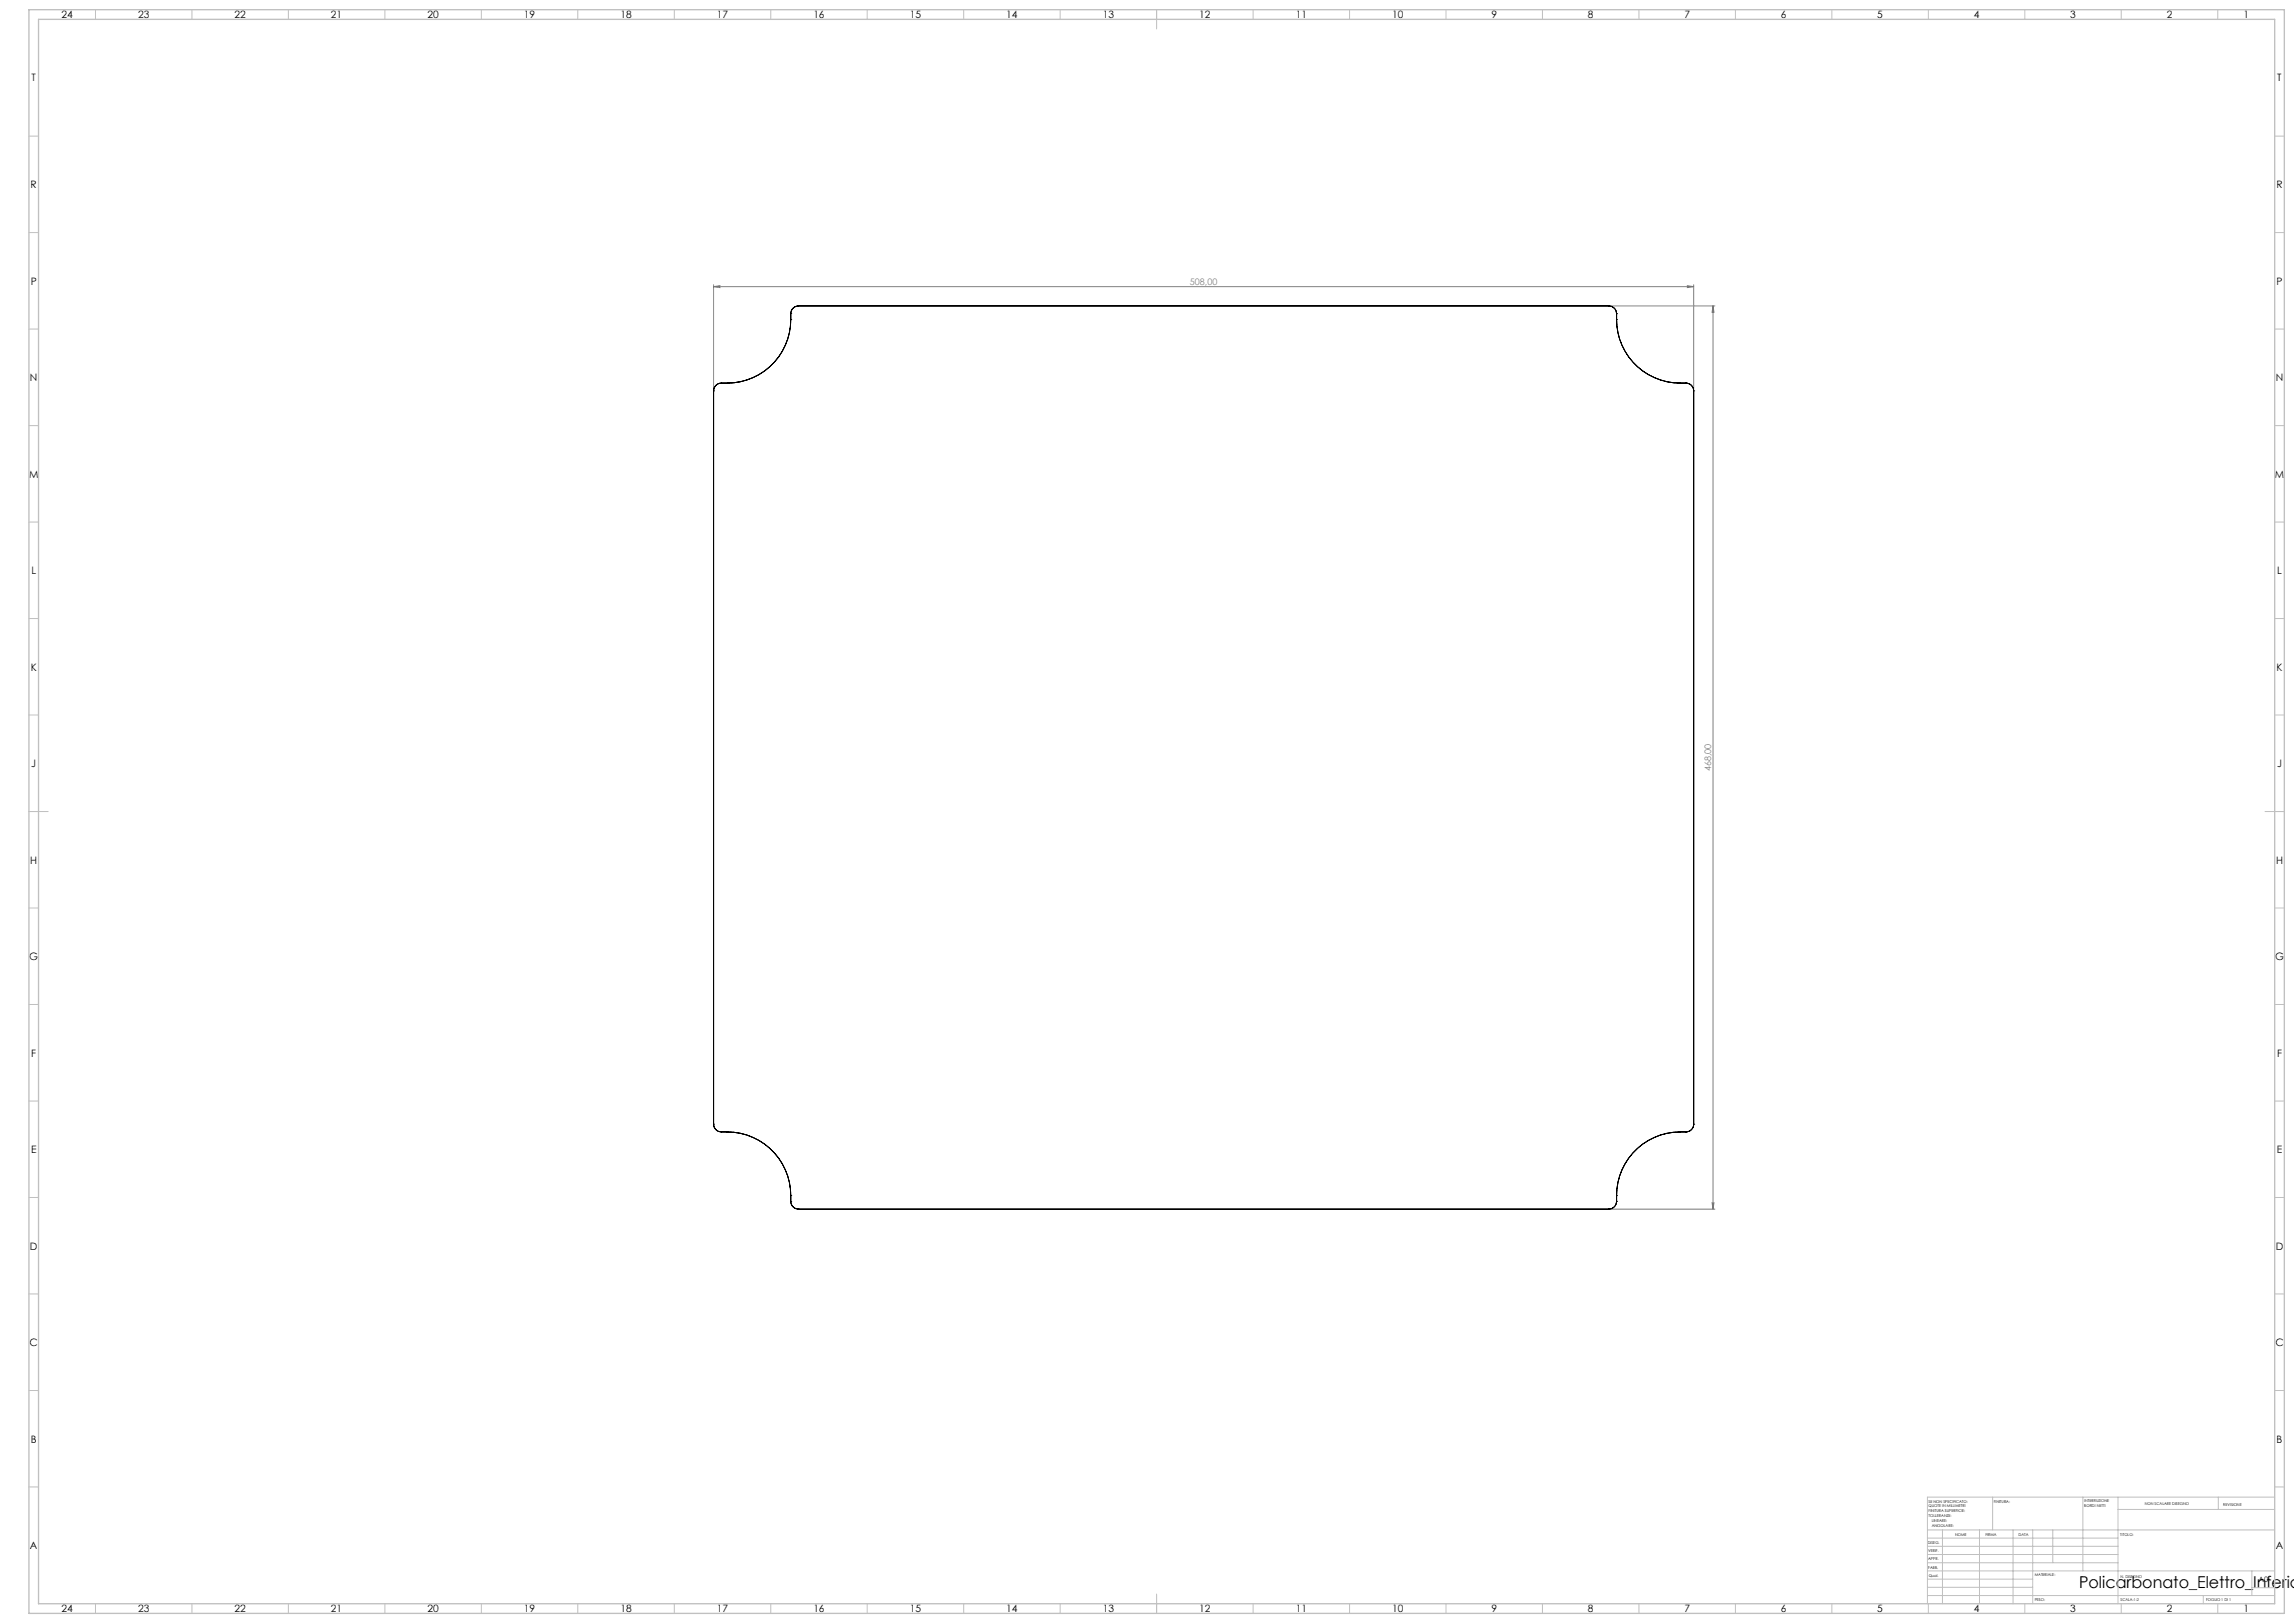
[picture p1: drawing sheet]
<svg xmlns="http://www.w3.org/2000/svg" width="1189mm" height="841mm" viewBox="0 0 1189 841" stroke-linecap="round" stroke-linejoin="round" font-family="sans-serif">
<defs><g id="words">
<text font-size="8.5" x="1078" y="823">Policarbonato_Elettro_Inferio</text>
<g font-size="5.3">
<text x="32" y="9">24</text>
<text x="72" y="9">23</text>
<text x="122" y="9">22</text>
<text x="172" y="9">21</text>
<text x="222" y="9">20</text>
<text x="272" y="9">19</text>
<text x="322" y="9">18</text>
<text x="372" y="9">17</text>
<text x="422" y="9">16</text>
<text x="472" y="9">15</text>
<text x="522" y="9">14</text>
<text x="572" y="9">13</text>
<text x="622" y="9">12</text>
<text x="672" y="9">11</text>
<text x="722" y="9">10</text>
<text x="773" y="9">9</text>
<text x="823" y="9">8</text>
<text x="873" y="9">7</text>
<text x="923" y="9">6</text>
<text x="973" y="9">5</text>
<text x="1023" y="9">4</text>
<text x="1073" y="9">3</text>
<text x="1123" y="9">2</text>
<text x="1163" y="9">1</text>
<text x="16" y="42">T</text>
<text x="1180" y="42">T</text>
<text x="16" y="97">R</text>
<text x="1180" y="97">R</text>
<text x="16" y="147">P</text>
<text x="1180" y="147">P</text>
<text x="16" y="198">N</text>
<text x="1180" y="198">N</text>
<text x="15" y="247">M</text>
<text x="1179" y="247">M</text>
<text x="16" y="297">L</text>
<text x="1180" y="297">L</text>
<text x="16" y="347">K</text>
<text x="1180" y="347">K</text>
<text x="16" y="397">J</text>
<text x="1180" y="397">J</text>
<text x="16" y="447">H</text>
<text x="1180" y="447">H</text>
<text x="15" y="497">G</text>
<text x="1179" y="497">G</text>
<text x="16" y="547">F</text>
<text x="1180" y="547">F</text>
<text x="16" y="597">E</text>
<text x="1180" y="597">E</text>
<text x="16" y="648">D</text>
<text x="1180" y="648">D</text>
<text x="15" y="697">C</text>
<text x="1179" y="697">C</text>
<text x="16" y="747">B</text>
<text x="1180" y="747">B</text>
<text x="16" y="803">A</text>
<text x="1180" y="803">A</text>
<text x="32" y="835">24</text>
<text x="72" y="835">23</text>
<text x="122" y="835">22</text>
<text x="172" y="835">21</text>
<text x="222" y="835">20</text>
<text x="272" y="835">19</text>
<text x="322" y="835">18</text>
<text x="372" y="835">17</text>
<text x="422" y="835">16</text>
<text x="472" y="835">15</text>
<text x="522" y="835">14</text>
<text x="572" y="835">13</text>
<text x="622" y="835">12</text>
<text x="672" y="835">11</text>
<text x="722" y="835">10</text>
<text x="773" y="835">9</text>
<text x="823" y="835">8</text>
<text x="873" y="835">7</text>
<text x="923" y="835">6</text>
<text x="973" y="835">5</text>
<text x="1023" y="835">4</text>
<text x="1073" y="835">3</text>
<text x="1123" y="835">2</text>
<text x="1163" y="835">1</text>
</g>
<g font-size="4.7" fill="#808080">
<text x="617" y="148">508,00</text>
<text x="887" y="400" transform="rotate(-90 887 400)">468,00</text>
</g>
<text font-size="3.9" x="1171" y="820">A0</text>
<g font-size="2">
<text x="1000" y="779">SE NON SPECIFICATO:</text>
<text x="1033" y="779">FINITURA:</text>
<text x="1080" y="778">INTERRUZIONE</text>
<text x="1112" y="780">NON SCALARE DISEGNO</text>
<text x="1000" y="781">QUOTE IN MILLIMETRI</text>
<text x="1000" y="784">FINITURA SUPERFICIE:</text>
<text x="1080" y="781">BORDI NETTI</text>
<text x="1152" y="780">REVISIONE</text>
<text x="1000" y="786">TOLLERANZE:</text>
<text x="1001" y="789">LINEARE:</text>
<text x="1001" y="791">ANGOLARE:</text>
<text x="1013" y="796">NOME</text>
<text x="1029" y="796">FIRMA</text>
<text x="1046" y="796">DATA</text>
<text x="1099" y="796">TITOLO:</text>
<text x="999" y="800">DISEG.</text>
<text x="999" y="808">APPR.</text>
<text x="999" y="804">VERIF.</text>
<text x="999" y="813">FABB.</text>
<text x="1000" y="817">Qual.</text>
<text x="1055" y="817">MATERIALE:</text>
<text x="1099" y="818">N. DISEGNO</text>
<text x="1055" y="830">PESO:</text>
<text x="1099" y="830">SCALA:1:2</text>
<text x="1143" y="830">FOGLIO 1 DI 1</text>
</g>
</g></defs>
<path d="M370 149l3-1v1zM370 148v54M370 149h508M835 159h54M875 148l3 1h-3zM878 148v54M888 159v3h-1zM888 159v468M835 627h54M887 623h1v4z" fill="none" stroke="#808080" stroke-width=".52"/>
<g fill="none" stroke="#c0c0c0" stroke-width=".52">
<path d="M49 5v5M99 5v5M149 5v5M199 5v5M249 5v5M299 5v5M349 5v5M399 5v5M449 5v5M499 5v5M549 5v5M599 5v10"/>
<path d="M649 5v5M699 5v5M749 5v5M799 5v5M849 5v5M899 5v5M949 5v5M999 5v5M1049 5v5M1099 5v5M1149 5v5M15 71h5"/>
<path d="M1179 71h5M15 121h5M1179 121h5M15 171h5M1179 171h5M15 221h5M1179 221h5M15 271h5M1179 271h5M15 321h5M1179 321h5M15 371h5"/>
<path d="M1179 371h5M15 421h10M1174 421h10M15 471h5M1179 471h5M15 521h5M1179 521h5M15 571h5M1179 571h5M15 621h5M1179 621h5M15 671h5"/>
<path d="M1179 671h5M15 721h5M1179 721h5M15 771h5M1033 776v17M1080 776v38M1098 776v55M1150 776v6M1179 771h5M1179 776h-180v55M999 793h180M999 797h99"/>
<path d="M1007 793v38M1026 793v38M1043 793v38M1054 793v38M1064 793v17M1098 782h81M999 810h99M999 806h99M999 801h99M999 818h55M999 814h180M1167 814v13"/>
<path d="M49 831v5M99 831v5M149 831v5M199 831v5M249 831v5M299 831v5M349 831v5M399 831v5M449 831v5M499 831v5M549 831v5M599 826v10"/>
<path d="M649 831v5M699 831v5M749 831v5M799 831v5M849 831v5M899 831v5M949 831v5M999 827h180M999 823h55M999 831v5M1049 831v5M1099 831v5"/>
<path d="M1142 827v4M1149 831v5M1167 823h12"/>
</g>
<path d="M15 5h1169v831h-1169zM20 10h1159v821h-1159z" fill="none" stroke="#c0c0c0" stroke-width=".7"/>
<g fill="#808080">
<path d="M370 149l3-1v1zM875 148l3 1h-3z"/>
<path d="M888 159v3h-1zM887 623h1v4z"/>
</g>
<g fill="none" stroke="#000" stroke-width=".52">
<path d="M414 159a4 4 0 0 0-4 4M414 159h420M414 159h.1M834 159a4 4 0 0 1 4 4M834 159h.1M410 166a33 33 0 0 1-33 33M410 163v3M410 163h.1M410 166h.1M838 166h.1M838 163h.1M838 166a33 33 0 0 0 33 33"/>
<path d="M838 163v3M374 199a4 4 0 0 0-4 4M374 199h3M374 199h.1M377 199h.1M871 199h.1M871 199h3M874 199h.1M874 199a4 4 0 0 1 4 4M370 203v380M370 203h.1M878 203v380"/>
<path d="M878 203h.1M370 583a4 4 0 0 0 4 4M370 583h.1M374 587h3M374 587h.1M377 587a33 33 0 0 1 33 33M377 587h.1M871 587h.1M871 587a33 33 0 0 0-33 33M871 587h3M874 587h.1M878 583a4 4 0 0 1-4 4"/>
<path d="M878 583h.1M410 620v3M410 620h.1M838 620h.1M838 620v3M410 623a4 4 0 0 0 4 4M410 623h.1M414 627h420M414 627h.1M834 627h.1M838 623h.1M838 623a4 4 0 0 1-4 4"/>
</g>
<use href="#words"/>
</svg>
